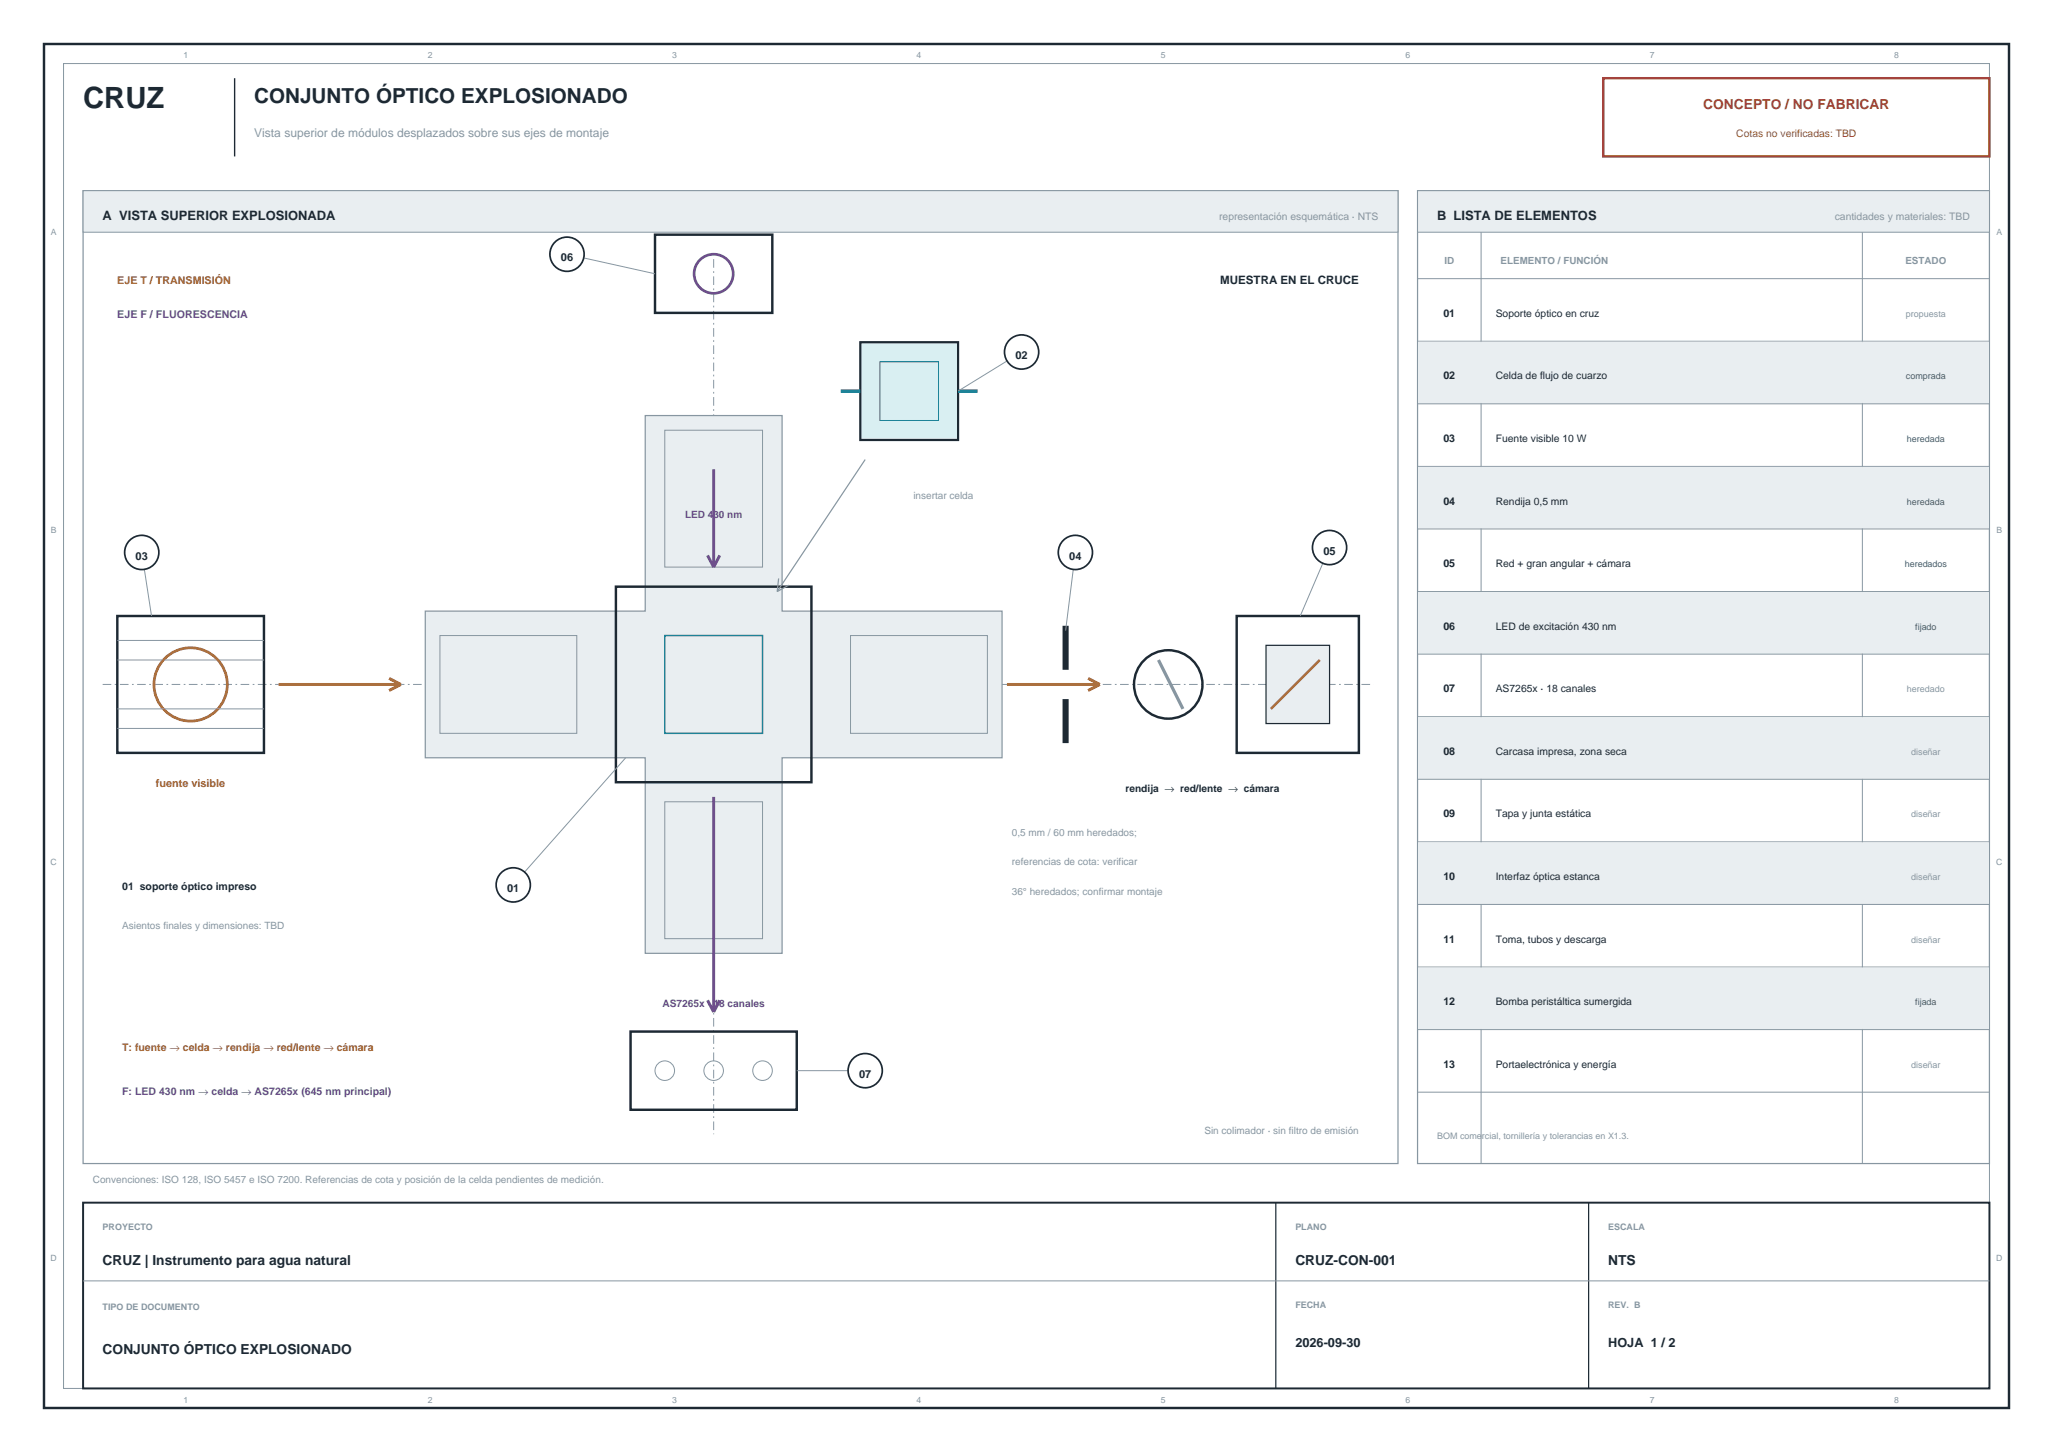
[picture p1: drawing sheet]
<svg xmlns="http://www.w3.org/2000/svg" width="420mm" height="297mm" viewBox="0 0 420 297" stroke-linecap="round" stroke-linejoin="round" font-family="sans-serif">
<defs><g id="words">
<text font-size="6" fill="#1d2933" x="17" y="22">CRUZ</text>
<text font-size="4.2" fill="#1d2933" x="52" y="21">CONJUNTO ÓPTICO EXPLOSIONADO</text>
<text font-size="2.8" fill="#a23f39" x="348.5" y="22.2">CONCEPTO / NO FABRICAR</text>
<g font-size="2.8" fill="#1d2933">
<text x="21" y="258.7">CRUZ | Instrumento para agua natural</text>
<text x="265" y="258.7">CRUZ-CON-001</text>
<text x="329" y="258.7">NTS</text>
<text x="21" y="277">CONJUNTO ÓPTICO EXPLOSIONADO</text>
</g>
<g font-size="2.6" fill="#1d2933">
<text x="21" y="44.9">A VISTA SUPERIOR EXPLOSIONADA</text>
<text x="294" y="44.9">B LISTA DE ELEMENTOS</text>
<text x="265" y="275.5">2026-09-30</text>
<text x="329" y="275.5">HOJA 1 / 2</text>
</g>
<text font-size="2.5" fill="#8796a1" x="52" y="28">Vista superior de módulos desplazados sobre sus ejes de montaje</text>
<text font-size="2.4" fill="#1d2933" x="249.6" y="58">MUESTRA EN EL CRUCE</text>
<g font-size="2.3" fill="#1d2933">
<text x="114.7" y="53.4">06</text>
<text x="207.7" y="73.5">02</text>
<text x="270.7" y="113.5">05</text>
<text x="27.7" y="114.4">03</text>
<text x="218.7" y="114.4">04</text>
<text x="103.7" y="182.4">01</text>
<text x="175.7" y="220.5">07</text>
</g>
<g font-size="2.2" fill="#a46b19">
<text x="24" y="58">EJE T / TRANSMISIÓN</text>
<text x="31.9" y="161">fuente visible</text>
<text x="25" y="215">T: fuente → celda → rendija → red/lente → cámara</text>
</g>
<g font-size="2.2" fill="#684887">
<text x="24" y="65">EJE F / FLUORESCENCIA</text>
<text x="25" y="224">F: LED 430 nm → celda → AS7265x (645 nm principal)</text>
</g>
<g font-size="2.2" fill="#1d2933">
<text x="295.3" y="64.8">01</text>
<text x="295.3" y="77.6">02</text>
<text x="295.3" y="90.4">03</text>
<text x="295.3" y="103.2">04</text>
<text x="295.3" y="116">05</text>
<text x="295.3" y="128.8">06</text>
<text x="295.3" y="141.6">07</text>
<text x="295.3" y="154.4">08</text>
<text x="295.3" y="167.2">09</text>
<text x="25" y="182">01 soporte óptico impreso</text>
<text x="295.3" y="180">10</text>
<text x="295.3" y="192.8">11</text>
<text x="295.3" y="205.6">12</text>
<text x="295.3" y="218.4">13</text>
</g>
<text font-size="2.1" fill="#a23f39" x="355.2" y="28">Cotas no verificadas: TBD</text>
<g font-size="2.1" fill="#8796a1">
<text x="249.4" y="44.9">representación esquemática · NTS</text>
<text x="375.4" y="44.9">cantidades y materiales: TBD</text>
</g>
<g font-size="2.1" fill="#1d2933">
<text x="306" y="64.8">Soporte óptico en cruz</text>
<text x="306" y="77.6">Celda de flujo de cuarzo</text>
<text x="306" y="90.4">Fuente visible 10 W</text>
<text x="306" y="103.2">Rendija 0,5 mm</text>
<text x="306" y="116">Red + gran angular + cámara</text>
<text x="306" y="128.8">LED de excitación 430 nm</text>
<text x="306" y="141.6">AS7265x · 18 canales</text>
<text x="306" y="154.4">Carcasa impresa, zona seca</text>
<text x="230.2" y="162">rendija → red/lente → cámara</text>
<text x="306" y="167.2">Tapa y junta estática</text>
<text x="306" y="180">Interfaz óptica estanca</text>
<text x="306" y="192.8">Toma, tubos y descarga</text>
<text x="306" y="205.6">Bomba peristáltica sumergida</text>
<text x="306" y="218.4">Portaelectrónica y energía</text>
</g>
<text font-size="2.1" fill="#684887" x="135.5" y="206">AS7265x · 18 canales</text>
<g font-size="2" fill="#8796a1">
<text x="295.5" y="54">ID</text>
<text x="307" y="54">ELEMENTO / FUNCIÓN</text>
<text x="389.8" y="54">ESTADO</text>
<text x="186.9" y="102">insertar celda</text>
<text x="207" y="171">0,5 mm / 60 mm heredados;</text>
<text x="207" y="177">referencias de cota: verificar</text>
<text x="207" y="183">36° heredados; confirmar montaje</text>
<text x="25" y="190">Asientos finales y dimensiones: TBD</text>
<text x="246.4" y="232">Sin colimador · sin filtro de emisión</text>
<text x="19" y="242">Convenciones: ISO 128, ISO 5457 e ISO 7200. Referencias de cota y posición de la celda pendientes de medición.</text>
</g>
<text font-size="2" fill="#684887" x="140.1" y="106">LED 430 nm</text>
<g font-size="1.8" fill="#8796a1">
<text x="37.5" y="11.8">1</text>
<text x="87.5" y="11.8">2</text>
<text x="137.5" y="11.8">3</text>
<text x="187.5" y="11.8">4</text>
<text x="237.5" y="11.8">5</text>
<text x="287.5" y="11.8">6</text>
<text x="337.5" y="11.8">7</text>
<text x="387.5" y="11.8">8</text>
<text x="10.4" y="48">A</text>
<text x="408.4" y="48">A</text>
<text x="389.9" y="64.8">propuesta</text>
<text x="10.4" y="109">B</text>
<text x="408.4" y="109">B</text>
<text x="390.1" y="141.6">heredado</text>
<text x="391" y="154.4">diseñar</text>
<text x="391" y="167.2">diseñar</text>
<text x="10.4" y="177">C</text>
<text x="408.4" y="177">C</text>
<text x="391" y="180">diseñar</text>
<text x="391" y="192.8">diseñar</text>
<text x="391" y="218.4">diseñar</text>
<text x="294" y="233">BOM comercial, tornillería y tolerancias en X1.3.</text>
<text x="21" y="251.5">PROYECTO</text>
<text x="265" y="251.5">PLANO</text>
<text x="329" y="251.5">ESCALA</text>
<text x="10.4" y="258">D</text>
<text x="408.4" y="258">D</text>
<text x="21" y="268">TIPO DE DOCUMENTO</text>
<text x="265" y="267.5">FECHA</text>
<text x="329" y="267.5">REV. B</text>
<text x="37.5" y="287">1</text>
<text x="87.5" y="287">2</text>
<text x="137.5" y="287">3</text>
<text x="187.5" y="287">4</text>
<text x="237.5" y="287">5</text>
<text x="287.5" y="287">6</text>
<text x="337.5" y="287">7</text>
<text x="387.5" y="287">8</text>
</g>
<g font-size="1.8" fill="#3d7759">
<text x="389.9" y="77.6">comprada</text>
<text x="390.1" y="90.4">heredada</text>
<text x="390.1" y="103.2">heredada</text>
<text x="389.7" y="116">heredados</text>
<text x="391.8" y="128.8">fijado</text>
<text x="391.8" y="205.6">fijada</text>
</g>
</g></defs>
<path d="M9 9h402v279h-402z" fill="none" stroke="#1d2933" stroke-width=".5"/>
<path d="M13 13h394v271h-394zM17 262h390" fill="none" stroke="#8796a1" stroke-width=".2"/>
<path d="M48 16v16" fill="none" stroke="#1d2933" stroke-width=".28"/>
<path d="M328 16h79v16h-79z" fill="none" stroke="#a23f39" stroke-width=".5"/>
<path d="M17 246h390v38h-390z" fill="none" stroke="#1d2933" stroke-width=".4"/>
<path d="M261 246v38M325 246v38" fill="none" stroke="#1d2933" stroke-width=".25"/>
<path d="M17 39h269v199h-269z" fill="none" stroke="#8796a1" stroke-width=".25"/>
<path d="M17 39h269v8.5h-269z" fill-rule="evenodd" fill="#e9eef1" stroke="#8796a1" stroke-width=".2"/>
<path d="M146 53v179M21 140h260" fill="none" stroke="#8796a1" stroke-width=".2" stroke-dasharray="1.8 .7 .4 .7" stroke-linecap="butt"/>
<path d="M87 125h45v-40h28v40h45v30h-45v40h-28v-40h-45z" fill-rule="evenodd" fill="#e9eef1" stroke="#8796a1" stroke-width=".25"/>
<path d="M126 120h40v40h-40z" fill="none" stroke="#1d2933" stroke-width=".5"/>
<path d="M136 130h20v20h-20z" fill="none" stroke="#087b94" stroke-width=".3"/>
<path d="M136 88h20v28h-20zM90 130h28v20h-28zM174 130h28v20h-28zM128 155l-23 26M136 164h20v28h-20z" fill="none" stroke="#8796a1" stroke-width=".2"/>
<circle cx="105" cy="181" r="3.5" fill="#fff" stroke="#1d2933" stroke-width=".35"/>
<path d="M176 70h20v20h-20z" fill-rule="evenodd" fill="#d9eff2" stroke="#1d2933" stroke-width=".45"/>
<path d="M180 74h12v12h-12z" fill="none" stroke="#087b94" stroke-width=".2"/>
<path d="M172 80h4M196 80h4" fill="none" stroke="#087b94" stroke-width=".7" stroke-linecap="butt"/>
<path d="M177 94l-18 27M159.3 118.3l-.3 2.7M161.4 119.7l-2.4 1.3" fill="none" stroke="#8796a1" stroke-width=".25"/>
<path d="M209 72l-13 8" fill="none" stroke="#8796a1" stroke-width=".2"/>
<circle cx="209" cy="72" r="3.5" fill="#fff" stroke="#1d2933" stroke-width=".35"/>
<path d="M24 126h30v28h-30z" fill="none" stroke="#1d2933" stroke-width=".5"/>
<circle cx="39" cy="140" r="7.5" fill="none" stroke="#a46b19" stroke-width=".55"/>
<path d="M29 113l2 13M24 131h30M24 135h30M24 145h30M24 149h30" fill="none" stroke="#8796a1" stroke-width=".2"/>
<path d="M57 140h25M79.6 138.8l2.4 1.2M82 140l-2.4 1.2" fill="none" stroke="#a46b19" stroke-width=".6"/>
<circle cx="29" cy="113" r="3.5" fill="#fff" stroke="#1d2933" stroke-width=".35"/>
<path d="M218 128v9M218 143v9" fill="none" stroke="#1d2933" stroke-width="1.2" stroke-linecap="butt"/>
<path d="M206 140h19M222.6 138.8l2.4 1.2M225 140l-2.4 1.2" fill="none" stroke="#a46b19" stroke-width=".6"/>
<path d="M220 113l-2 16" fill="none" stroke="#8796a1" stroke-width=".2"/>
<circle cx="220" cy="113" r="3.5" fill="#fff" stroke="#1d2933" stroke-width=".35"/>
<g fill="none" stroke="#1d2933" stroke-width=".5">
<path d="M253 126h25v28h-25z"/>
<circle cx="239" cy="140" r="7"/>
</g>
<path d="M237 135l5 10" fill="none" stroke="#8796a1" stroke-width=".65" stroke-linecap="butt"/>
<path d="M259 132h13v16h-13z" fill-rule="evenodd" fill="#e9eef1" stroke="#1d2933" stroke-width=".25"/>
<path d="M270 135l-10 10" fill="none" stroke="#a46b19" stroke-width=".5"/>
<path d="M272 112l-6 14" fill="none" stroke="#8796a1" stroke-width=".2"/>
<circle cx="272" cy="112" r="3.5" fill="#fff" stroke="#1d2933" stroke-width=".35"/>
<path d="M134 48h24v16h-24z" fill="none" stroke="#1d2933" stroke-width=".5"/>
<circle cx="146" cy="56" r="4" fill="none" stroke="#684887" stroke-width=".55"/>
<path d="M116 52l18 4" fill="none" stroke="#8796a1" stroke-width=".2"/>
<circle cx="116" cy="52" r="3.5" fill="#fff" stroke="#1d2933" stroke-width=".35"/>
<path d="M146 96v20M144.8 113.6l1.2 2.4M147.2 113.6l-1.2 2.4M146 163v44M144.8 204.6l1.2 2.4M147.2 204.6l-1.2 2.4" fill="none" stroke="#684887" stroke-width=".6"/>
<path d="M129 211h34v16h-34z" fill="none" stroke="#1d2933" stroke-width=".5"/>
<g fill="none" stroke="#8796a1" stroke-width=".2">
<path d="M163 219h14"/>
<circle cx="136" cy="219" r="2"/>
<circle cx="146" cy="219" r="2"/>
<circle cx="156" cy="219" r="2"/>
</g>
<circle cx="177" cy="219" r="3.5" fill="#fff" stroke="#1d2933" stroke-width=".35"/>
<path d="M290 39h117v199h-117z" fill="none" stroke="#8796a1" stroke-width=".25"/>
<path d="M290 39h117v8.5h-117z" fill-rule="evenodd" fill="#e9eef1" stroke="#8796a1" stroke-width=".2"/>
<g fill="none" stroke="#8796a1" stroke-width=".2">
<path d="M290 57h117M303 47.5v190.5M381 47.5v190.5M290 69.8h117M290 82.6h117M290 95.4h117M290 108.2h117M290 121h117M290 133.8h117M290 146.6h117M290 159.4h117M290 172.2h117"/>
<path d="M290 185h117M290 197.8h117M290 210.6h117M290 223.4h117"/>
</g>
<g fill="#e9eef1" stroke="#e9eef1" stroke-width=".2">
<path d="M290.2 70h116.6v12.4h-116.6z" fill-rule="evenodd"/>
<path d="M290.2 95.6h116.6v12.4h-116.6z" fill-rule="evenodd"/>
<path d="M290.2 121.2h116.6v12.4h-116.6z" fill-rule="evenodd"/>
<path d="M290.2 146.8h116.6v12.4h-116.6z" fill-rule="evenodd"/>
<path d="M290.2 172.4h116.6v12.4h-116.6z" fill-rule="evenodd"/>
<path d="M290.2 198h116.6v12.4h-116.6z" fill-rule="evenodd"/>
</g>
<use href="#words"/>
</svg>
